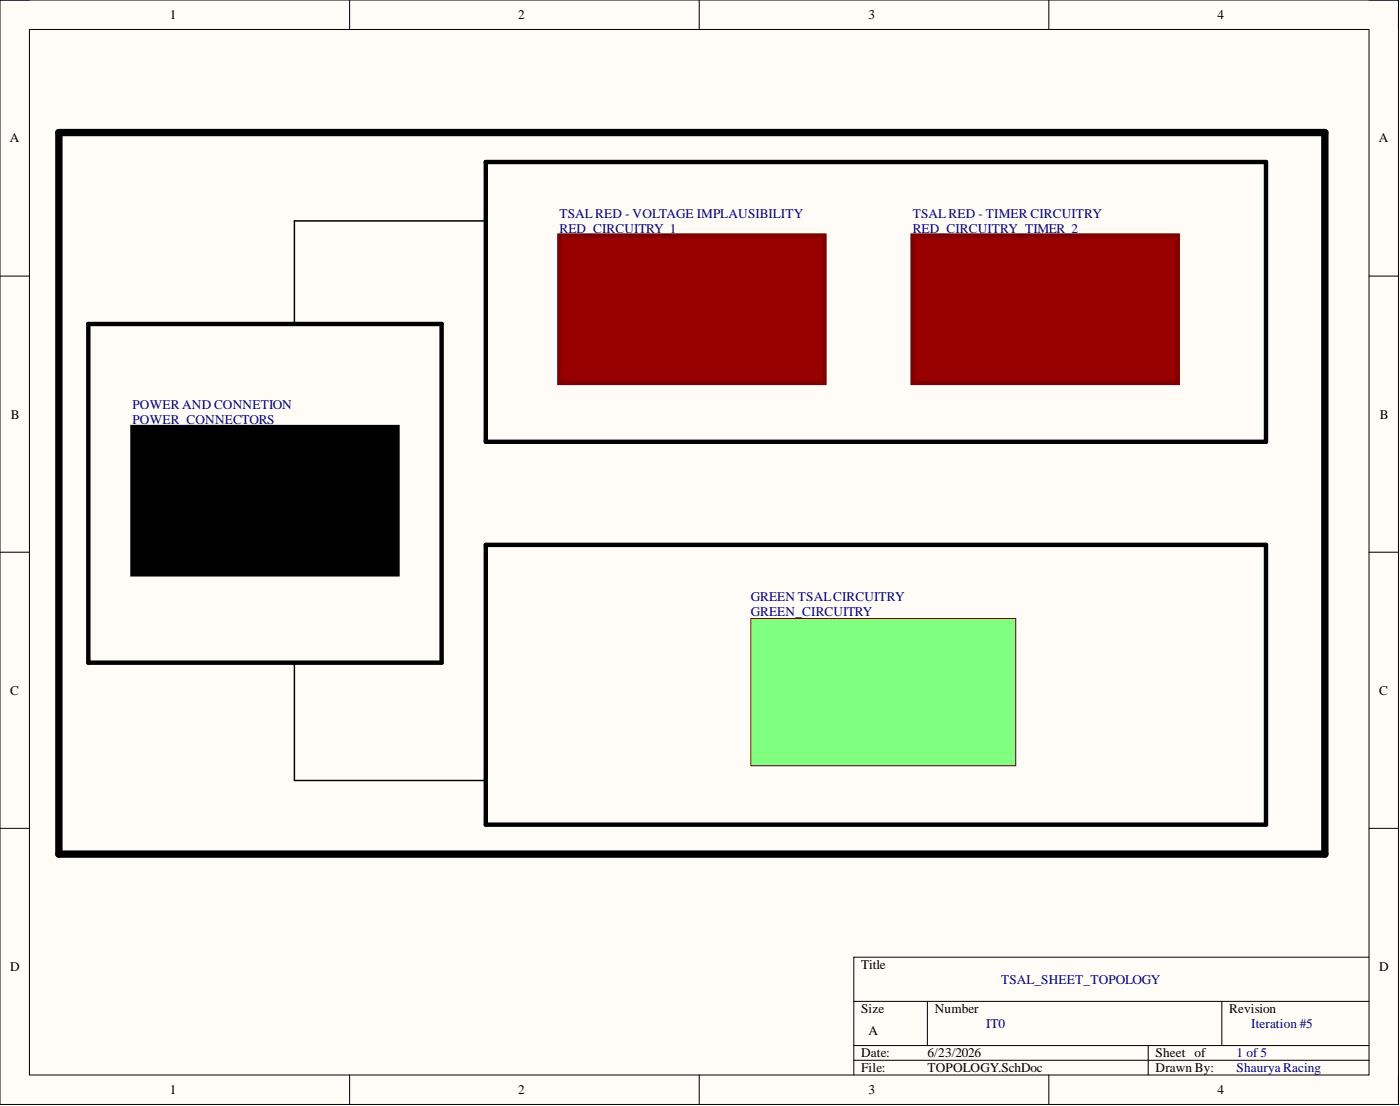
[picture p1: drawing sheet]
<svg xmlns="http://www.w3.org/2000/svg" width="241mm" height="190mm" viewBox="0 0 241 190" stroke-linecap="round" stroke-linejoin="round" font-family="sans-serif">
<defs><g id="words">
<g font-size="2.3">
<text x="29.3" y="3.3">1</text>
<text x="89.3" y="3.3">2</text>
<text x="149.7" y="3.3">3</text>
<text x="209.8" y="3.3">4</text>
<text x="1.7" y="24.5">A</text>
<text x="237.7" y="24.5">A</text>
<text x="1.9" y="72.1">B</text>
<text x="237.8" y="72.1">B</text>
<text x="1.8" y="119.6">C</text>
<text x="237.7" y="119.6">C</text>
<text x="1.8" y="167.2">D</text>
<text x="148.4" y="166.9">Title</text>
<text x="237.7" y="167.2">D</text>
<text x="148.4" y="174.5">Size</text>
<text x="149.7" y="178.3">A</text>
<text x="161.1" y="174.5">Number</text>
<text x="211.9" y="174.5">Revision</text>
<text x="148.4" y="182.1">Date:</text>
<text x="148.4" y="184.7">File:</text>
<text x="159.8" y="182.1">6/23/2026</text>
<text x="159.8" y="184.7">TOPOLOGY.SchDoc</text>
<text x="199.2" y="182.1">Sheet of</text>
<text x="199.2" y="184.7">Drawn By:</text>
<text x="29.3" y="188.5">1</text>
<text x="89.3" y="188.5">2</text>
<text x="149.7" y="188.5">3</text>
<text x="209.8" y="188.5">4</text>
</g>
<g font-size="2.3" fill="#000080">
<text x="96.4" y="37.5">TSALRED - VOLTAGE IMPLAUSIBILITY</text>
<text x="96.4" y="40.1">RED_CIRCUITRY_1</text>
<text x="157.3" y="37.5">TSALRED - TIMER CIRCUITRY</text>
<text x="157.3" y="40.1">RED_CIRCUITRY_TIMER_2</text>
<text x="22.8" y="70.5">POWER AND CONNETION</text>
<text x="22.8" y="73.1">POWER_CONNECTORS</text>
<text x="129.4" y="103.5">GREEN TSALCIRCUITRY</text>
<text x="129.4" y="106">GREEN_CIRCUITRY</text>
<text x="172.5" y="169.4">TSAL_SHEET_TOPOLOGY</text>
<text x="170" y="177">IT0</text>
<text x="215.7" y="177">Iteration #5</text>
<text x="213.1" y="182.1">1 of 5</text>
<text x="213.1" y="184.7">Shaurya Racing</text>
</g>
</g></defs>
<path d="M0 0h241v190.2h-241z" fill-rule="evenodd" fill="#fffcf8"/>
<path d="M0 0h241v190.2h-241z" fill="none" stroke="#000" stroke-width=".17"/>
<path d="M5.1 5.1h230.9v180.1h-230.9z" fill-rule="evenodd" fill="#fffcf8"/>
<g fill="none" stroke="#000" stroke-width=".17">
<path d="M0 0h5.1M5.1 5.1h230.9v180.1h-230.9zM60.3 0v5.1M120.5 0v5.1M180.8 0v5.1M236 0h5v5.1M0 47.6h5.1M236 47.6h5M0 95.1h5.1M236 95.1h5M0 142.7h5.1M236 142.7h5"/>
<path d="M147.2 172.5h88.8M159.8 172.5v7.6M210.6 172.5v7.6M236 164.9h-88.8v20.3M60.3 185.2v5M120.5 185.2v5M147.2 180.1h88.8M147.2 182.6h88.8M180.8 185.2v5M197.9 180.1v5.1M241 185.2v5"/>
</g>
<path d="M96.4 40.6h45.7v25.3h-45.7z" fill-rule="evenodd" fill="#980000"/>
<path d="M96.4 40.6h45.7v25.3h-45.7z" fill="none" stroke="#800000" stroke-width=".76"/>
<path d="M157.3 40.6h45.7v25.3h-45.7z" fill-rule="evenodd" fill="#980000"/>
<path d="M157.3 40.6h45.7v25.3h-45.7z" fill="none" stroke="#800000" stroke-width=".76"/>
<path d="M129.4 106.5h45.7v25.4h-45.7z" fill-rule="evenodd" fill="#80ff80"/>
<path d="M129.4 106.5h45.7v25.4h-45.7z" fill="none" stroke="#800000" stroke-width=".17"/>
<path d="M22.8 73.6h45.7v25.3h-45.7z" fill-rule="evenodd" fill="#000"/>
<path d="M83.7 27.9h134.5v48.2h-134.5zM15.2 55.8h60.9v58.3h-60.9zM22.8 73.6h45.7v25.3h-45.7zM83.7 93.9h134.5v48.1h-134.5z" fill="none" stroke="#000" stroke-width=".76"/>
<path d="M10.1 22.8h218.2v124.3h-218.2z" fill="none" stroke="#000" stroke-width="1.3"/>
<path d="M83.7 38h-33v17.8M50.7 114.1v20.3h33" fill="none" stroke="#000" stroke-width=".25"/>
<use href="#words"/>
</svg>
